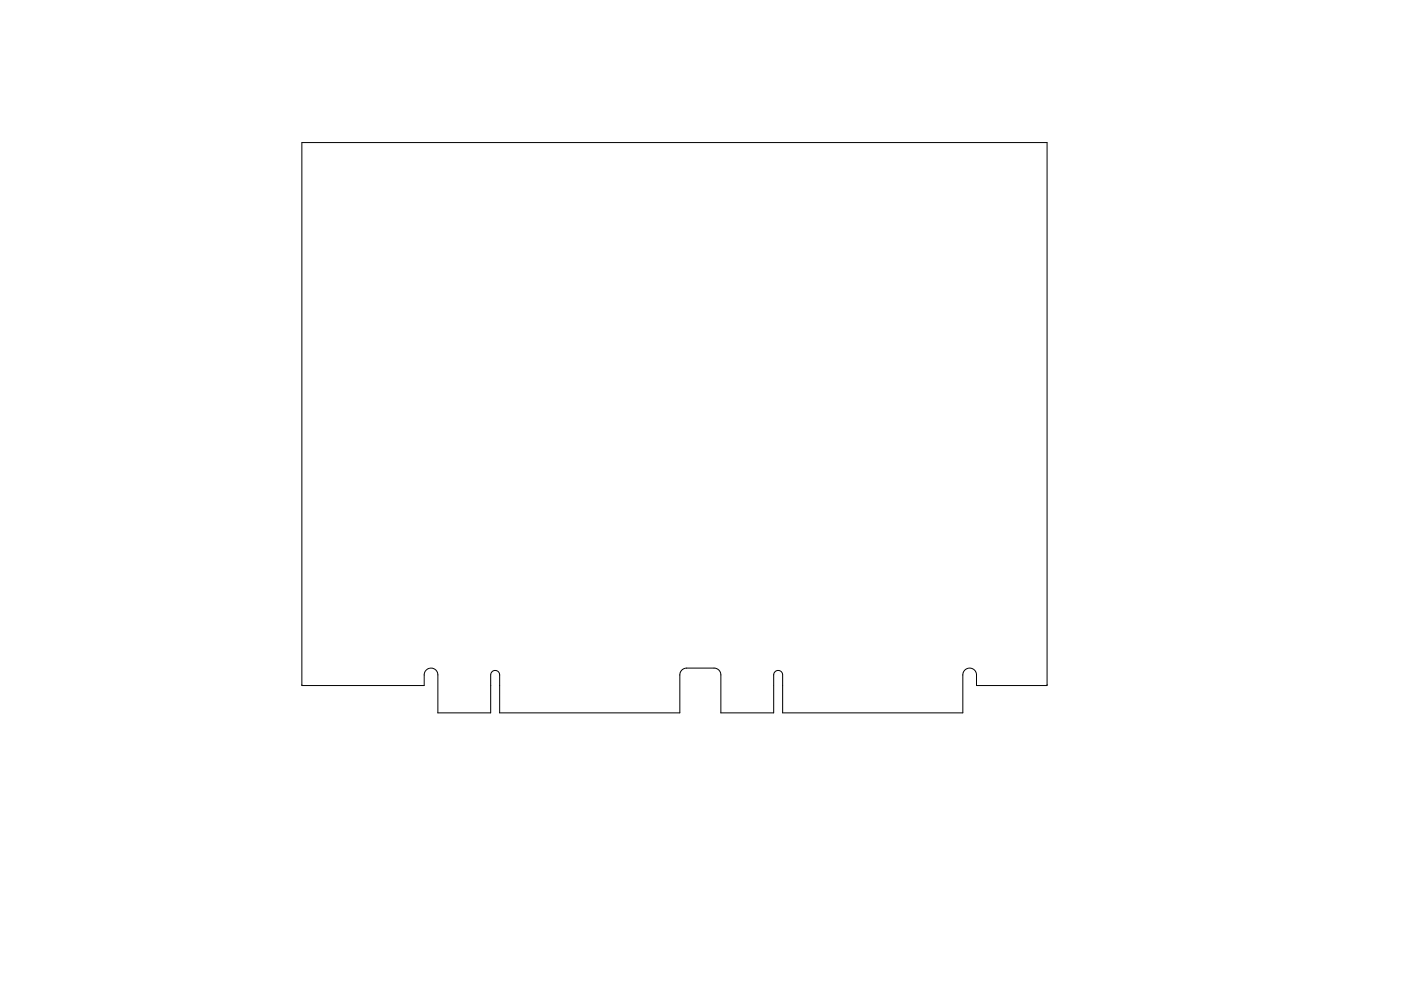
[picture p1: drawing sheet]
<svg xmlns="http://www.w3.org/2000/svg" width="297mm" height="210mm" viewBox="0 0 297 210" stroke-linecap="round" stroke-linejoin="round" font-family="sans-serif">
<path d="M64 30.2h158v115.2h-15v-2.2a1.45 1.45 0 0 0-1.4-1.5 1.45 1.45 0 0 0-1.5 1.5v8h-38.2v-8a.95 .95 0 0 0-.9-1 .95 .95 0 0 0-1 1v8h-11.2v-8a1.45 1.45 0 0 0-1.4-1.5h-5.8a1.45 1.45 0 0 0-1.5 1.5v8h-38.2v-8a.95 .95 0 0 0-.9-1 .95 .95 0 0 0-1 1v8h-11.2v-8a1.45 1.45 0 0 0-1.4-1.5 1.45 1.45 0 0 0-1.5 1.5v2.2h-25.9z" fill="none" stroke="#000" stroke-width=".21"/>
</svg>
